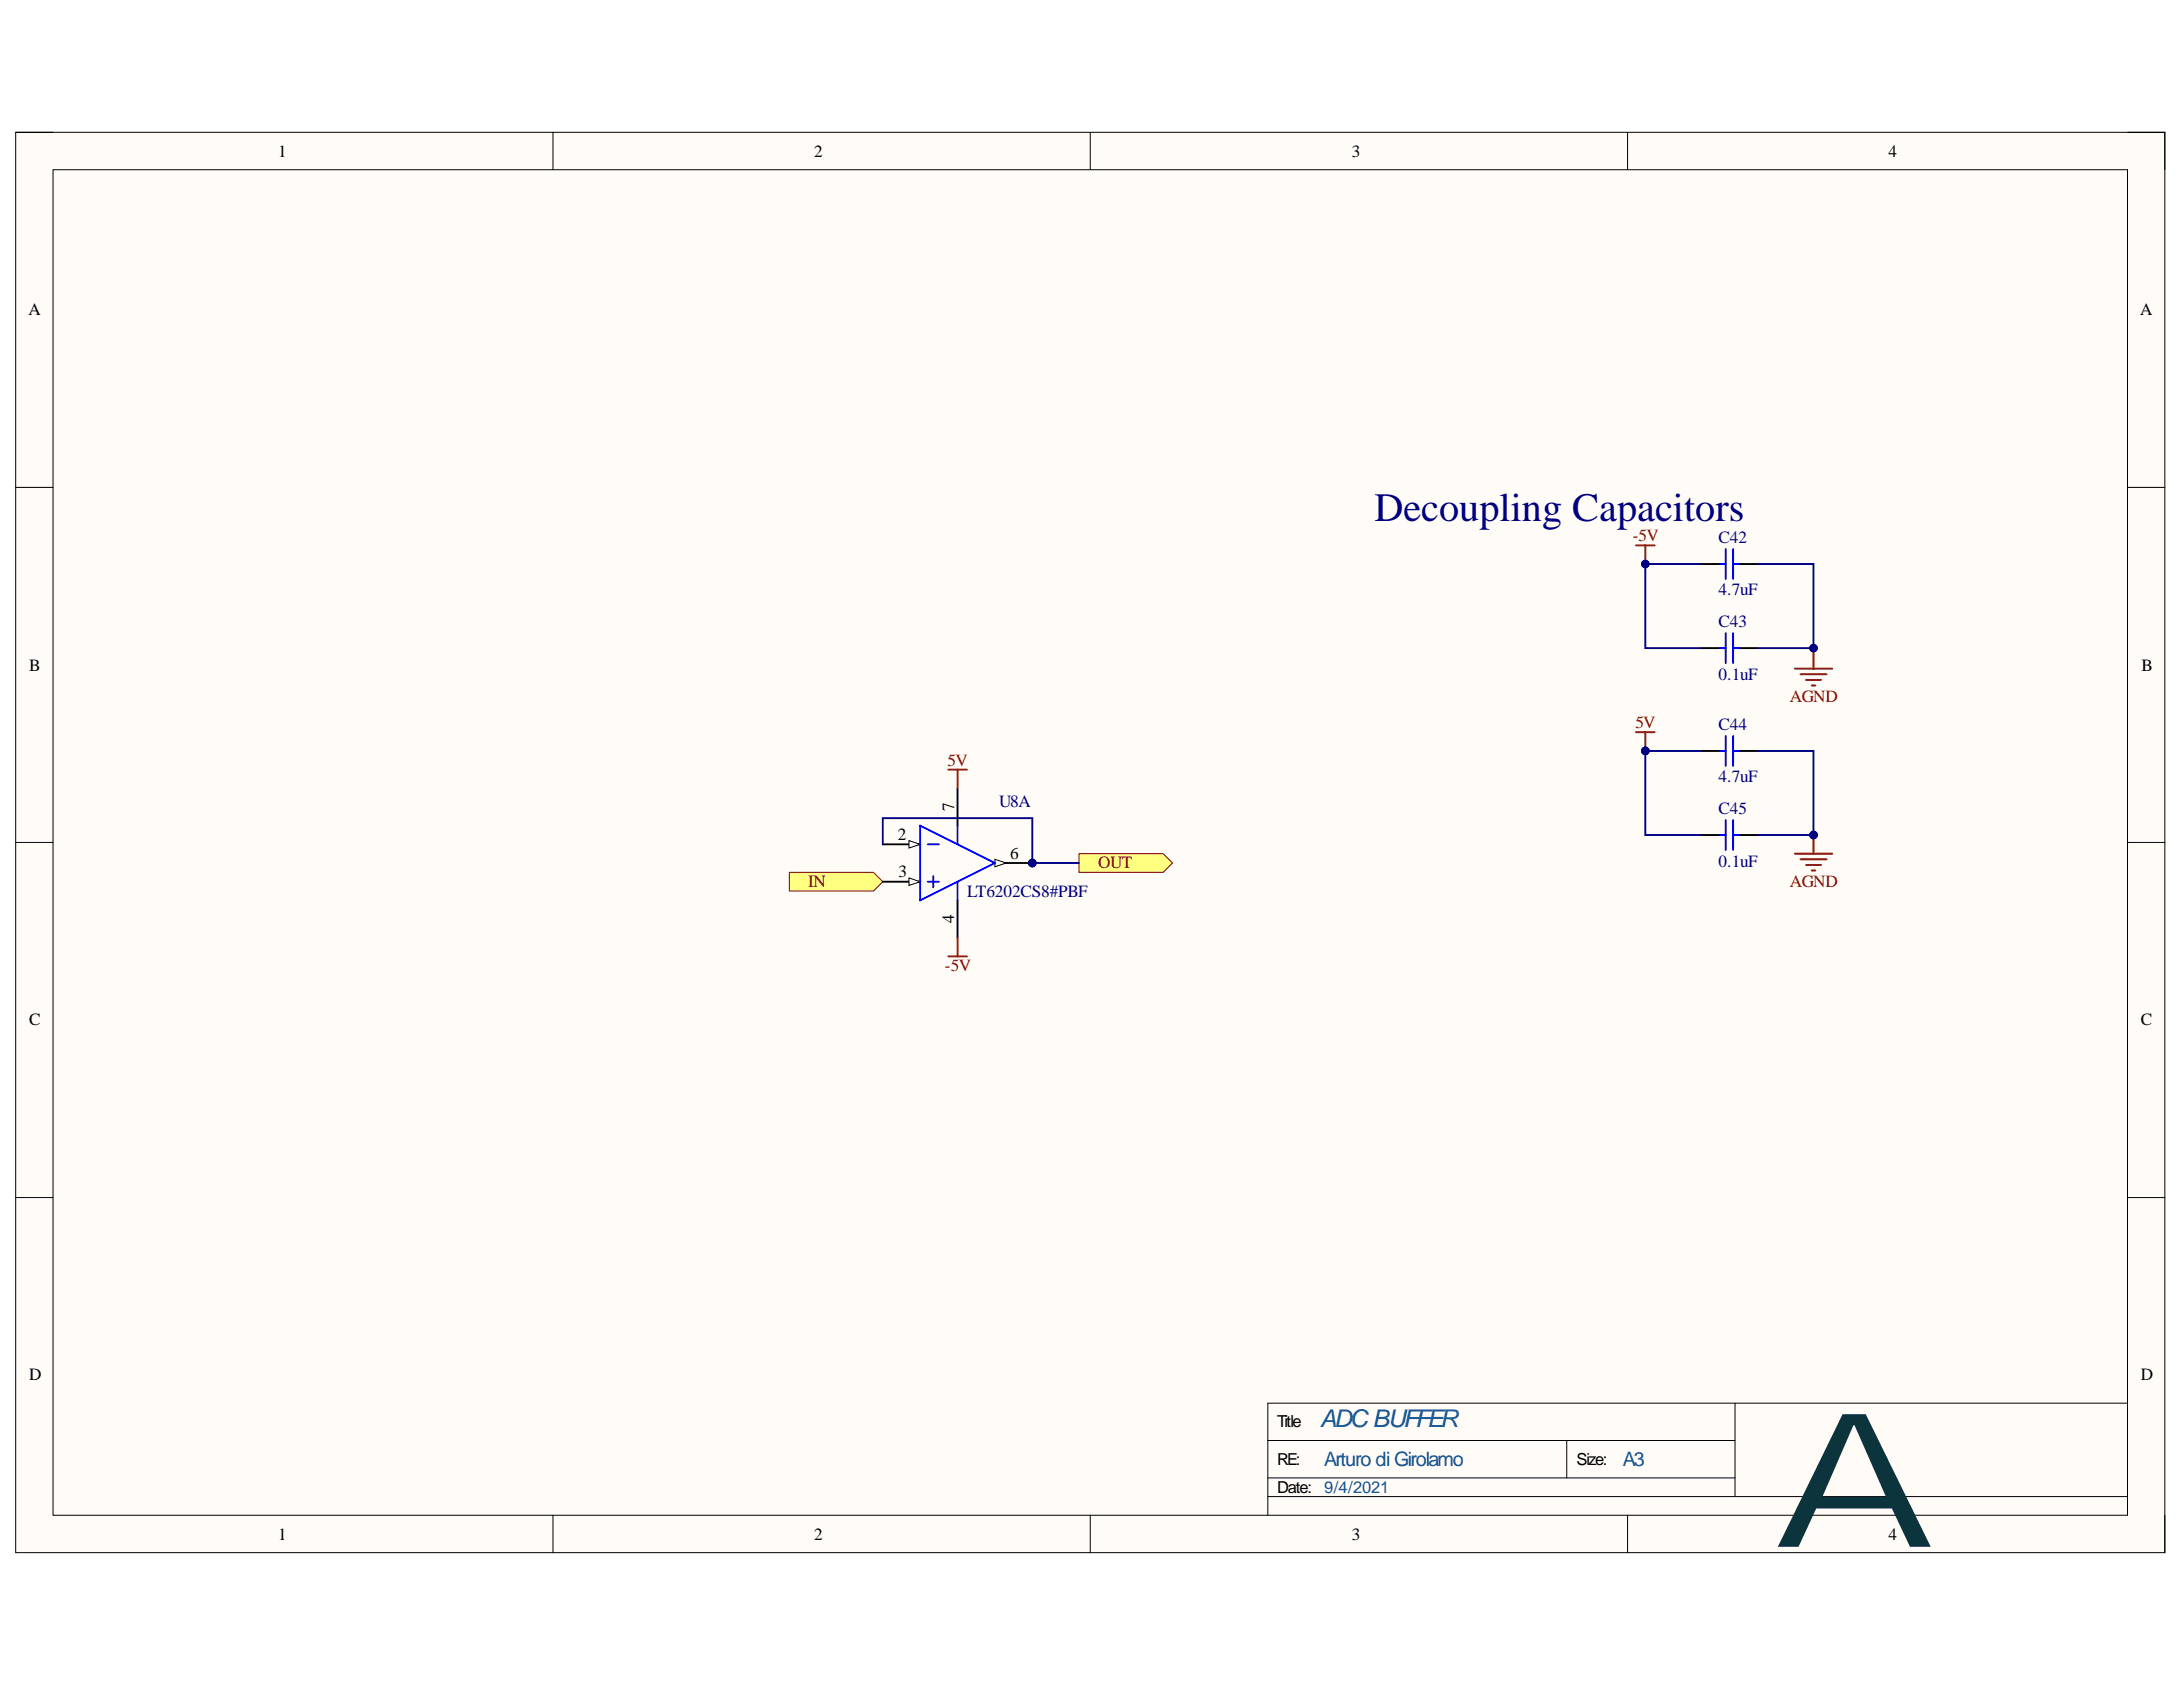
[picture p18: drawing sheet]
<svg xmlns="http://www.w3.org/2000/svg" width="279mm" height="216mm" viewBox="0 0 279 216" stroke-linecap="round" stroke-linejoin="round" font-family="sans-serif">
<defs><g id="words">
<text font-size="23.9" fill="#0c343d" x="226.9" y="198">A</text>
<text font-size="5.2" fill="#000080" x="175.9" y="66.7">Decoupling Capacitors</text>
<text font-size="3.1" fill="#0b5394" x="169" y="182.7">ADCBUFFER</text>
<g font-size="2.5" fill="#0b5394">
<text x="169.5" y="187.6">Arturo di Girolamo</text>
<text x="207.7" y="187.6">A3</text>
</g>
<g font-size="2.2">
<text x="35.6" y="20">1</text>
<text x="104.2" y="20">2</text>
<text x="173" y="20">3</text>
<text x="241.7" y="20">4</text>
<text x="3.6" y="40.3">A</text>
<text x="273.9" y="40.3">A</text>
<text x="3.7" y="85.8">B</text>
<text x="274.1" y="85.8">B</text>
<text x="114.9" y="107.6">2</text>
<text x="122.1" y="103.8" transform="rotate(-90 122.1 103.8)">7</text>
<text x="115" y="112.3">3</text>
<text x="129.3" y="109.9">6</text>
<text x="122.1" y="118.1" transform="rotate(-90 122.1 118.1)">4</text>
<text x="3.7" y="131.2">C</text>
<text x="274" y="131.2">C</text>
<text x="3.7" y="176.6">D</text>
<text x="274" y="176.6">D</text>
<text x="35.6" y="197">1</text>
<text x="104.2" y="197">2</text>
<text x="173" y="197">3</text>
<text x="241.7" y="197">4</text>
</g>
<g font-size="2.2" fill="#800000">
<text x="209" y="69.3">-5V</text>
<text x="229.1" y="89.9">AGND</text>
<text x="209.3" y="93.2">5V</text>
<text x="121.3" y="98">5V</text>
<text x="103.4" y="113.6">IN</text>
<text x="140.6" y="111.1">OUT</text>
<text x="229.1" y="113.6">AGND</text>
<text x="120.9" y="124.3">-5V</text>
</g>
<g font-size="2.2" fill="#000080">
<text x="220" y="69.5">C42</text>
<text x="220" y="76.2">4.7uF</text>
<text x="220" y="80.2">C43</text>
<text x="220" y="87">0.1uF</text>
<text x="220" y="93.4">C44</text>
<text x="220" y="100.1">4.7uF</text>
<text x="127.9" y="103.2">U8A</text>
<text x="220" y="104.2">C45</text>
<text x="220" y="110.9">0.1uF</text>
<text x="123.8" y="114.7">LT6202CS8#PBF</text>
</g>
<g font-size="2.1">
<text x="163.5" y="182.7">Title</text>
<text x="163.5" y="191">Date:</text>
<text x="163.5" y="187.5">RE:</text>
<text x="201.8" y="187.5">Size:</text>
</g>
<text font-size="2.1" fill="#0b5394" x="169.5" y="191">9/4/2021</text>
</g></defs>
<path d="M2 16.9h275.1v181.8h-275.1z" fill-rule="evenodd" fill="#fffcf8"/>
<path d="M2 16.9h275.1v181.8h-275.1z" fill="none" stroke="#000" stroke-width=".13"/>
<path d="M6.8 21.7h265.5v172.2h-265.5z" fill-rule="evenodd" fill="#fffcf8"/>
<g fill="none" stroke="#000" stroke-width=".13">
<path d="M2 16.9h4.8M70.8 16.9v4.8M139.5 16.9v4.8M208.3 16.9v4.8M272.3 16.9h4.8v4.8M6.8 21.7h265.5v172.2h-265.5zM2 62.4h4.8M272.3 62.4h4.8M2 107.8h4.8M272.3 107.8h4.8M2 153.3h4.8M272.3 153.3h4.8"/>
<path d="M222.1 179.6v11.9M272.3 179.6h-110v14.3M70.8 193.9v4.8M139.5 193.9v4.8M162.3 184.4h59.8M162.3 191.5h110M162.3 189.1h59.8M200.5 184.4v4.7M208.3 193.9v4.8M277.1 193.9v4.8"/>
</g>
<path d="M101 111.6h10.8l1.2 1.2-1.2 1.2h-10.8z" fill-rule="evenodd" fill="#ffff80"/>
<path d="M101 111.6h10.8l1.2 1.2-1.2 1.2h-10.8z" fill="none" stroke="#800000" stroke-width=".13"/>
<path d="M138.1 109.3h10.8l1.2 1.1-1.2 1.2h-10.8z" fill-rule="evenodd" fill="#ffff80"/>
<path d="M138.1 109.3h10.8l1.2 1.1-1.2 1.2h-10.8z" fill="none" stroke="#800000" stroke-width=".13"/>
<circle cx="132.1" cy="110.4" r=".48" fill="#000080"/>
<circle cx="132.1" cy="110.4" r=".48" fill="none" stroke="#000080" stroke-width=".13"/>
<path d="M118.7 108.1h1.5M118.7 112.8h1.5M119.4 112.1v1.5" fill="none" stroke="#00f" stroke-width=".24"/>
<path d="M113 108.1h4.8" fill="none" stroke="#000" stroke-width=".24"/>
<path d="M116.3 107.6l1.5 .5-1.5 .4z" fill="#f8fcff"/>
<path d="M116.3 107.6l1.5 .5-1.5 .4z" fill="none" stroke="#000" stroke-width=".13"/>
<path d="M113 112.8h4.8" fill="none" stroke="#000" stroke-width=".24"/>
<path d="M116.3 112.4l1.5 .4-1.5 .5z" fill="#f8fcff"/>
<path d="M116.3 112.4l1.5 .4-1.5 .5z" fill="none" stroke="#000" stroke-width=".13"/>
<path d="M122.6 115.2v4.8M127.3 110.4h4.8" fill="none" stroke="#000" stroke-width=".24"/>
<path d="M127.3 110l1.5 .4-1.5 .5z" fill="#f8fcff"/>
<path d="M127.3 110l1.5 .4-1.5 .5z" fill="none" stroke="#000" stroke-width=".13"/>
<circle cx="132.1" cy="110.4" r=".48" fill="#000080"/>
<circle cx="132.1" cy="110.4" r=".48" fill="none" stroke="#000080" stroke-width=".13"/>
<path d="M122.6 100.9v4.8" fill="none" stroke="#000" stroke-width=".24"/>
<path d="M117.8 105.7l9.5 4.7-9.5 4.8zM122.6 105.7v2.4M122.6 112.8v2.4" fill="none" stroke="#00f" stroke-width=".24"/>
<path d="M121.4 98.5h2.4M122.6 98.5v2.4M229.7 109.3h4.8M230.4 110h3.4M231.2 110.7h1.9M231.9 111.4h.4M232.1 106.9v2.4M121.4 122.4h2.4M122.6 120v2.4" fill="none" stroke="#800000" stroke-width=".24"/>
<circle cx="232.1" cy="106.9" r=".48" fill="#000080"/>
<circle cx="232.1" cy="106.9" r=".48" fill="none" stroke="#000080" stroke-width=".13"/>
<path d="M209.4 93.7h2.4M210.6 93.7v2.4" fill="none" stroke="#800000" stroke-width=".24"/>
<circle cx="210.6" cy="96.1" r=".48" fill="#000080"/>
<circle cx="210.6" cy="96.1" r=".48" fill="none" stroke="#000080" stroke-width=".13"/>
<path d="M209.4 69.8h2.4M210.6 69.8v2.4" fill="none" stroke="#800000" stroke-width=".24"/>
<circle cx="210.6" cy="72.2" r=".48" fill="#000080"/>
<circle cx="210.6" cy="72.2" r=".48" fill="none" stroke="#000080" stroke-width=".13"/>
<path d="M229.7 85.6h4.8M230.4 86.3h3.4M231.2 87h1.9M231.9 87.7h.4M232.1 83.2v2.4" fill="none" stroke="#800000" stroke-width=".24"/>
<path d="M217.8 72.2h2.4M222.5 72.2h2.4M217.8 96.1h2.4M217.8 82.9h2.4M222.5 96.1h2.4M222.5 82.9h2.4M217.8 106.9h2.4M222.5 106.9h2.4" fill="none" stroke="#000" stroke-width=".24"/>
<g fill="none" stroke="#00f" stroke-width=".24">
<path d="M220.2 72.2h.7M220.9 70.3v3.8M221.8 70.3v3.8M221.8 72.2h.7M220.2 96.1h.7M220.2 82.9h.7M220.9 81v3.9M220.9 94.2v3.8M221.8 81v3.9M221.8 94.2v3.8M221.8 96.1h.7M221.8 82.9h.7"/>
<path d="M220.2 106.9h.7M220.9 105v3.8M221.8 105v3.8M221.8 106.9h.7"/>
</g>
<path d="M224.9 72.2h7.2v11" fill="none" stroke="#000080" stroke-width=".24"/>
<circle cx="232.1" cy="82.9" r=".48" fill="#000080"/>
<circle cx="232.1" cy="82.9" r=".48" fill="none" stroke="#000080" stroke-width=".13"/>
<path d="M113 108.1v-3.4h19.1v5.7h6" fill="none" stroke="#000080" stroke-width=".24"/>
<circle cx="132.1" cy="110.4" r=".48" fill="#000080"/>
<circle cx="132.1" cy="110.4" r=".48" fill="none" stroke="#000080" stroke-width=".13"/>
<path d="M210.6 96.1v10.8h7.2" fill="none" stroke="#000080" stroke-width=".24"/>
<circle cx="210.6" cy="96.1" r=".48" fill="#000080"/>
<circle cx="210.6" cy="96.1" r=".48" fill="none" stroke="#000080" stroke-width=".13"/>
<path d="M210.6 96.1h7.2" fill="none" stroke="#000080" stroke-width=".24"/>
<circle cx="210.6" cy="96.1" r=".48" fill="#000080"/>
<circle cx="210.6" cy="96.1" r=".48" fill="none" stroke="#000080" stroke-width=".13"/>
<path d="M217.8 72.2h-7.2v10.7h7.2" fill="none" stroke="#000080" stroke-width=".24"/>
<circle cx="210.6" cy="72.2" r=".48" fill="#000080"/>
<circle cx="210.6" cy="72.2" r=".48" fill="none" stroke="#000080" stroke-width=".13"/>
<path d="M224.9 106.9h7.2" fill="none" stroke="#000080" stroke-width=".24"/>
<circle cx="232.1" cy="106.9" r=".48" fill="#000080"/>
<circle cx="232.1" cy="106.9" r=".48" fill="none" stroke="#000080" stroke-width=".13"/>
<path d="M224.9 96.1h7.2v10.8" fill="none" stroke="#000080" stroke-width=".24"/>
<circle cx="232.1" cy="106.9" r=".48" fill="#000080"/>
<circle cx="232.1" cy="106.9" r=".48" fill="none" stroke="#000080" stroke-width=".13"/>
<path d="M224.9 82.9h7.2" fill="none" stroke="#000080" stroke-width=".24"/>
<circle cx="232.1" cy="82.9" r=".48" fill="#000080"/>
<circle cx="232.1" cy="82.9" r=".48" fill="none" stroke="#000080" stroke-width=".13"/>
<use href="#words"/>
</svg>
